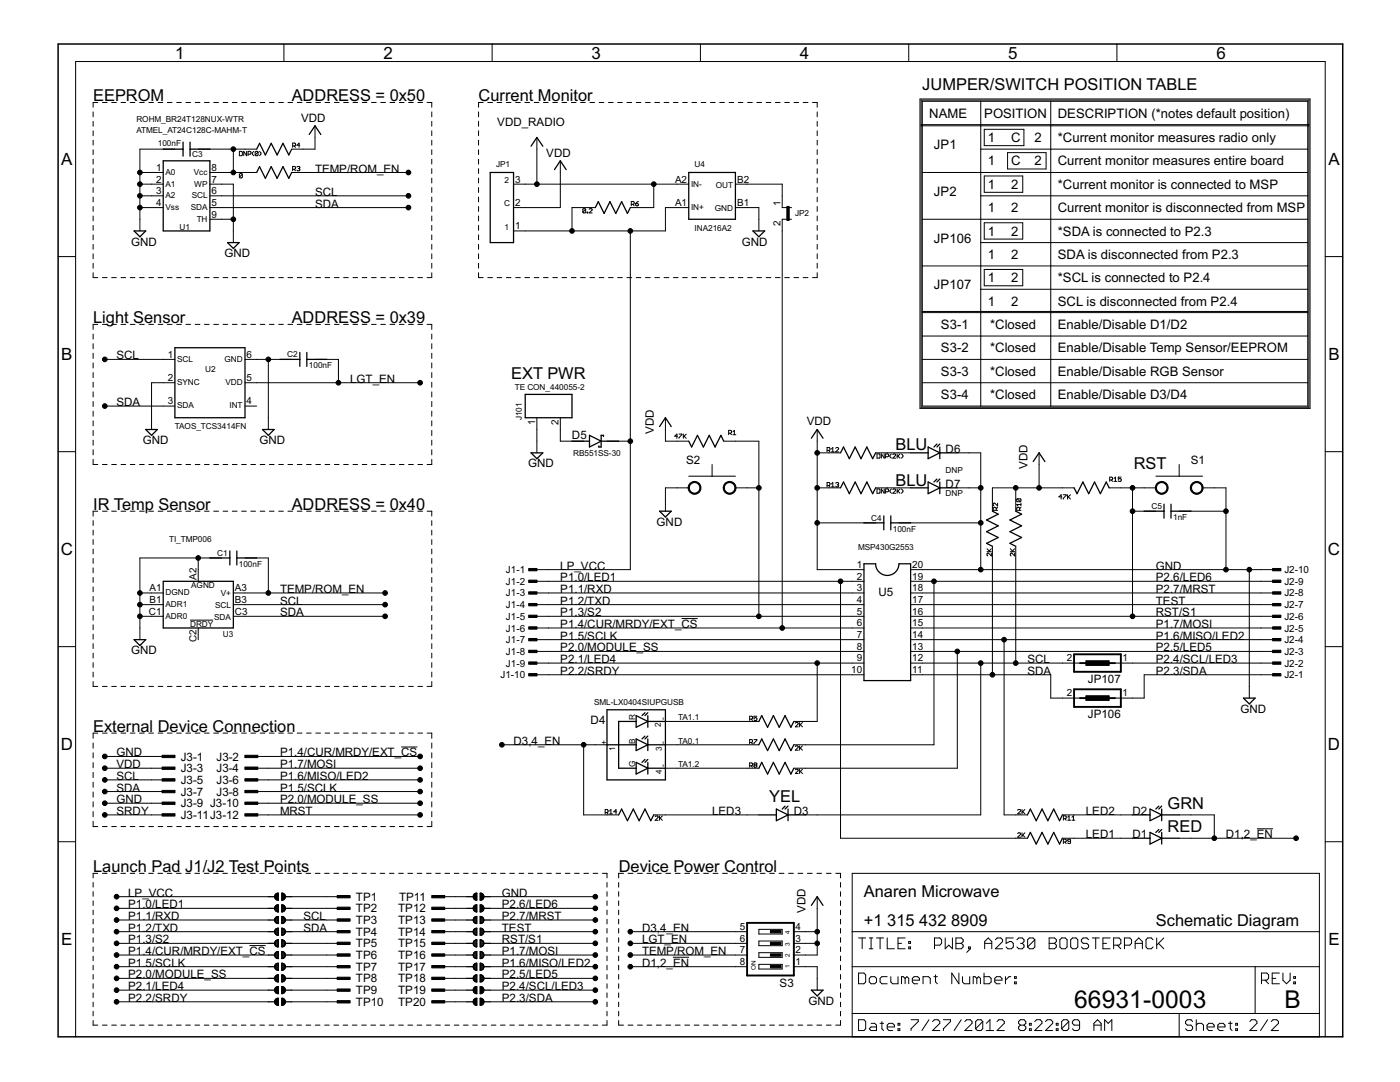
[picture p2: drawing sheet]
<svg xmlns="http://www.w3.org/2000/svg" width="279mm" height="216mm" viewBox="0 0 279 216" stroke-linecap="round" stroke-linejoin="round" font-family="sans-serif">
<defs><g id="words">
<g font-size="5.5">
<text x="214.4" y="201.1">66931-0003</text>
<text x="256.3" y="201.1">B</text>
</g>
<g font-size="3.8">
<text x="34.9" y="11.7">1</text>
<text x="76.5" y="11.7">2</text>
<text x="118.1" y="11.7">3</text>
<text x="159.6" y="11.7">4</text>
<text x="201.2" y="11.7">5</text>
<text x="242.8" y="11.7">6</text>
<text x="12.2" y="32.9">A</text>
<text x="265.1" y="32.9">A</text>
<text x="12.2" y="71.8">B</text>
<text x="265.1" y="71.8">B</text>
<text x="12.1" y="110.8">C</text>
<text x="265" y="110.8">C</text>
<text x="12.1" y="149.7">D</text>
<text x="265" y="149.7">D</text>
<text x="12.2" y="188.6">E</text>
<text x="265.1" y="188.6">E</text>
</g>
<g font-size="3.7">
<text x="184.1" y="17.9">JUMPER/SWITCH POSITION TABLE</text>
<text x="18.6" y="20.2">EEPROM</text>
<text x="58.2" y="20.2">ADDRESS = 0x50</text>
<text x="95.5" y="20.2">Current Monitor</text>
<text x="18.6" y="64.5">Light Sensor</text>
<text x="58.2" y="64.5">ADDRESS = 0x39</text>
<text x="102" y="75.7">EXT PWR</text>
<text x="178.7" y="89.9">BLU</text>
<text x="226.3" y="93.6">RST</text>
<text x="18.6" y="101.8">IR Temp Sensor</text>
<text x="58.2" y="101.8">ADDRESS = 0x40</text>
<text x="178.7" y="96.9">BLU</text>
<text x="18.6" y="146.1">External Device Connection</text>
<text x="153.5" y="160">YEL</text>
<text x="233" y="161.4">GRN</text>
<text x="233" y="166.1">RED</text>
<text x="18.6" y="174">Launch Pad J1/J2 Test Points</text>
<text x="123.5" y="174">Device Power Control</text>
<text x="172.4" y="178.9">Anaren Microwave</text>
<text x="172.4" y="184.7">+1</text>
<text x="177.1" y="184.7">315</text>
<text x="183.4" y="184.7">432</text>
<text x="189.8" y="184.7">8909</text>
<text x="230.7" y="184.7">Schematic Diagram</text>
</g>
<g font-size="2.9">
<text x="185.5" y="23.5">NAME</text>
<text x="196.4" y="23.5">POSITION</text>
<text x="211.1" y="23.5">DESCRIPTION (*notes default position)</text>
<text x="186.4" y="29.8">JP1</text>
<text x="197.1" y="28.4">1</text>
<text x="201.8" y="28.4">C</text>
<text x="206.4" y="28.4">2</text>
<text x="211.1" y="28.4">*Current monitor measures radio only</text>
<text x="197.1" y="33">1</text>
<text x="201.8" y="33">C</text>
<text x="206.4" y="33">2</text>
<text x="211.1" y="33">Current monitor measures entire board</text>
<text x="186.4" y="39.1">JP2</text>
<text x="197.1" y="37.7">1</text>
<text x="201.8" y="37.7">2</text>
<text x="211.1" y="37.7">*Current monitor is connected to MSP</text>
<text x="197.1" y="42.3">1</text>
<text x="197.1" y="47">1</text>
<text x="201.8" y="42.3">2</text>
<text x="201.8" y="47">2</text>
<text x="211.1" y="42.3">Current monitor is disconnected from MSP</text>
<text x="211.1" y="47">*SDA is connected to P2.3</text>
<text x="186.4" y="48.4">JP106</text>
<text x="197.1" y="51.7">1</text>
<text x="201.8" y="51.7">2</text>
<text x="211.1" y="51.7">SDA is disconnected from P2.3</text>
<text x="186.4" y="57.7">JP107</text>
<text x="197.1" y="56.3">1</text>
<text x="201.8" y="56.3">2</text>
<text x="211.1" y="56.3">*SCL is connected to P2.4</text>
<text x="187.8" y="65.7">S3-1</text>
<text x="197.1" y="61">1</text>
<text x="197.6" y="65.7">*Closed</text>
<text x="201.8" y="61">2</text>
<text x="211.1" y="61">SCL is disconnected from P2.4</text>
<text x="211.1" y="65.7">Enable/Disable D1/D2</text>
<text x="187.8" y="70.3">S3-2</text>
<text x="197.6" y="70.3">*Closed</text>
<text x="211.1" y="70.3">Enable/Disable Temp Sensor/EEPROM</text>
<text x="187.8" y="75">S3-3</text>
<text x="197.6" y="75">*Closed</text>
<text x="211.1" y="75">Enable/Disable RGB Sensor</text>
<text x="187.8" y="79.6">S3-4</text>
<text x="197.6" y="79.6">*Closed</text>
<text x="211.1" y="79.6">Enable/Disable D3/D4</text>
</g>
<g font-size="2.6">
<text x="60.1" y="24.4">VDD</text>
<text x="99.2" y="25.1">VDD_RADIO</text>
<text x="62.9" y="34.4">TEMP/ROM_EN</text>
<text x="109" y="31.4">VDD</text>
<text x="62.9" y="41.4">SDA</text>
<text x="62.9" y="39.1">SCL</text>
<text x="26.2" y="49">GND</text>
<text x="44.8" y="51.3">GND</text>
<text x="148" y="49">GND</text>
<text x="23.3" y="71.7">SCL</text>
<text x="69.9" y="76.4">LGT_EN</text>
<text x="23.3" y="81">SDA</text>
<text x="28.5" y="88.6">GND</text>
<text x="51.8" y="88.6">GND</text>
<text x="114.1" y="87.6">D5</text>
<text x="130.5" y="86.6" transform="rotate(-90 130.5 86.6)">VDD</text>
<text x="161" y="84.8">VDD</text>
<text x="105.4" y="93.3">GND</text>
<text x="136.9" y="92.7">S2</text>
<text x="188.7" y="90.4">D6</text>
<text x="205" y="93.6" transform="rotate(-90 205 93.6)">VDD</text>
<text x="237.7" y="92.7">S1</text>
<text x="188.7" y="97.3">D7</text>
<text x="131" y="104.9">GND</text>
<text x="111.8" y="113.7">LP_VCC</text>
<text x="230.7" y="113.7">GND</text>
<text x="55.9" y="118.3">TEMP/ROM_EN</text>
<text x="111.8" y="116">P1.0/LED1</text>
<text x="111.8" y="118.3">P1.1/RXD</text>
<text x="175.3" y="118.9">U5</text>
<text x="230.7" y="116">P2.6/LED6</text>
<text x="230.7" y="118.3">P2.7/MRST</text>
<text x="55.9" y="123">SDA</text>
<text x="55.9" y="120.7">SCL</text>
<text x="111.8" y="120.7">P1.2/TXD</text>
<text x="111.8" y="123">P1.3/S2</text>
<text x="111.8" y="125.3">P1.4/CUR/MRDY/EXT_CS</text>
<text x="230.7" y="125.3">P1.7/MOSI</text>
<text x="230.7" y="120.7">TEST</text>
<text x="230.7" y="123">RST/S1</text>
<text x="26.2" y="130.6">GND</text>
<text x="111.8" y="130">P2.0/MODULE_SS</text>
<text x="111.8" y="127.6">P1.5/SCLK</text>
<text x="230.7" y="130">P2.5/LED5</text>
<text x="230.7" y="127.6">P1.6/MISO/LED2</text>
<text x="111.8" y="132.3">P2.1/LED4</text>
<text x="111.8" y="134.6">P2.2/SRDY</text>
<text x="205" y="134.6">SDA</text>
<text x="205" y="132.3">SCL</text>
<text x="217.1" y="136.3">JP107</text>
<text x="230.7" y="132.3">P2.4/SCL/LED3</text>
<text x="230.7" y="134.6">P2.3/SDA</text>
<text x="217.1" y="143.3">JP106</text>
<text x="247.6" y="142.2">GND</text>
<text x="102.5" y="148.6">D3,4_EN</text>
<text x="117.9" y="144.4">D4</text>
<text x="23.3" y="150.9">GND</text>
<text x="23.3" y="153.3">VDD</text>
<text x="23.3" y="155.6">SCL</text>
<text x="36.1" y="151.8">J3-1</text>
<text x="36.1" y="154.1">J3-3</text>
<text x="43.2" y="151.8">J3-2</text>
<text x="43.2" y="154.1">J3-4</text>
<text x="55.9" y="153.3">P1.7/MOSI</text>
<text x="55.9" y="150.9">P1.4/CUR/MRDY/EXT_CS</text>
<text x="55.9" y="155.6">P1.6/MISO/LED2</text>
<text x="23.3" y="160.3">GND</text>
<text x="23.3" y="157.9">SDA</text>
<text x="36.1" y="156.4">J3-5</text>
<text x="36.1" y="158.8">J3-7</text>
<text x="36.1" y="161.1">J3-9 J3-10</text>
<text x="43.2" y="156.4">J3-6</text>
<text x="43.2" y="158.8">J3-8</text>
<text x="55.9" y="160.3">P2.0/MODULE_SS</text>
<text x="55.9" y="157.9">P1.5/SCLK</text>
<text x="23.3" y="162.6">SRDY</text>
<text x="36.1" y="163.4">J3-11J3-12</text>
<text x="55.9" y="162.6">MRST</text>
<text x="142.1" y="162.6">LED3</text>
<text x="158.4" y="162.6">D3</text>
<text x="216.7" y="167.3">LED1</text>
<text x="216.7" y="162.6">LED2</text>
<text x="226" y="167.3">D1</text>
<text x="226" y="162.6">D2</text>
<text x="244.7" y="167.3">D1,2_EN</text>
<text x="25.6" y="178.9">LP_VCC</text>
<text x="71" y="179.7">TP1</text>
<text x="79.6" y="179.7">TP11</text>
<text x="100.2" y="178.9">GND</text>
<text x="25.6" y="181.2">P1.0/LED1</text>
<text x="25.6" y="183.6">P1.1/RXD</text>
<text x="25.6" y="185.9">P1.2/TXD</text>
<text x="60.5" y="185.9">SDA</text>
<text x="60.5" y="183.6">SCL</text>
<text x="71" y="182.1">TP2</text>
<text x="71" y="184.4">TP3</text>
<text x="79.5" y="182.1">TP12</text>
<text x="79.5" y="184.4">TP13</text>
<text x="100.2" y="181.2">P2.6/LED6</text>
<text x="100.2" y="185.9">TEST</text>
<text x="100.2" y="183.6">P2.7/MRST</text>
<text x="128.1" y="185.9">D3,4_EN</text>
<text x="160.8" y="182.2" transform="rotate(-90 160.8 182.2)">VDD</text>
<text x="25.6" y="188.2">P1.3/S2</text>
<text x="25.6" y="190.6">P1.4/CUR/MRDY/EXT_CS</text>
<text x="71" y="186.7">TP4</text>
<text x="71" y="189.1">TP5</text>
<text x="71" y="191.4">TP6</text>
<text x="79.5" y="186.7">TP14</text>
<text x="79.5" y="189.1">TP15</text>
<text x="79.5" y="191.4">TP16</text>
<text x="100.2" y="190.6">P1.7/MOSI</text>
<text x="100.2" y="188.2">RST/S1</text>
<text x="128.1" y="188.2">LGT_EN</text>
<text x="128.1" y="190.6">TEMP/ROM_EN</text>
<text x="25.6" y="195.2">P2.0/MODULE_SS</text>
<text x="25.6" y="192.9">P1.5/SCLK</text>
<text x="25.6" y="197.6">P2.1/LED4</text>
<text x="71" y="193.7">TP7</text>
<text x="71" y="196">TP8</text>
<text x="79.5" y="193.7">TP17</text>
<text x="79.5" y="196">TP18</text>
<text x="100.2" y="195.2">P2.5/LED5</text>
<text x="100.2" y="197.6">P2.4/SCL/LED3</text>
<text x="100.2" y="192.9">P1.6/MISO/LED2</text>
<text x="128.1" y="192.9">D1,2_EN</text>
<text x="155.6" y="196.9">S3</text>
<text x="25.6" y="199.9">P2.2/SRDY</text>
<text x="71" y="198.4">TP9</text>
<text x="71" y="200.7">TP10</text>
<text x="79.5" y="198.4">TP19</text>
<text x="79.5" y="200.7">TP20</text>
<text x="100.2" y="199.9">P2.3/SDA</text>
<text x="161.3" y="200.5">GND</text>
</g>
<g font-size="2.2">
<text x="31.1" y="34.1">1</text>
<text x="42.2" y="34.1">8</text>
<text x="31.1" y="36.4">2</text>
<text x="31.1" y="38.8">3</text>
<text x="31.1" y="41.1">4</text>
<text x="42.2" y="41.1">5</text>
<text x="42.2" y="38.8">6</text>
<text x="42.2" y="36.4">7</text>
<text x="102.8" y="36.4">3</text>
<text x="102.8" y="41.1">2</text>
<text x="134.7" y="36.4">A2</text>
<text x="134.7" y="41.1">A1</text>
<text x="147.1" y="41.1">B1</text>
<text x="147.1" y="36.4">B2</text>
<text x="155.8" y="41.1" transform="rotate(-90 155.8 41.1)">1</text>
<text x="42.2" y="43.4">9</text>
<text x="102.8" y="45.7">1</text>
<text x="155.8" y="45.2" transform="rotate(-90 155.8 45.2)">2</text>
<text x="33.5" y="71.4">1</text>
<text x="49.2" y="71.4">6</text>
<text x="33.5" y="76">2</text>
<text x="49.2" y="76">5</text>
<text x="33.5" y="80.7">3</text>
<text x="49.2" y="80.7">4</text>
<text x="106.8" y="84.8" transform="rotate(-90 106.8 84.8)">1</text>
<text x="111.5" y="84.8" transform="rotate(-90 111.5 84.8)">2</text>
<text x="171" y="113.3">1</text>
<text x="182.1" y="113.3">20</text>
<text x="29.8" y="118">A1</text>
<text x="39.2" y="115.7" transform="rotate(-90 39.2 115.7)">A2</text>
<text x="46.9" y="118">A3</text>
<text x="101" y="114.4">J1-1</text>
<text x="101" y="116.7">J1-2</text>
<text x="101" y="119">J1-3</text>
<text x="171" y="115.7">2</text>
<text x="171" y="118">3</text>
<text x="182.1" y="118">18</text>
<text x="182.1" y="115.7">19</text>
<text x="256.3" y="119">J2-8</text>
<text x="256.3" y="116.7">J2-9</text>
<text x="256.3" y="114.4">J2-10</text>
<text x="29.7" y="122.7">C1</text>
<text x="29.8" y="120.3">B1</text>
<text x="46.9" y="122.7">C3</text>
<text x="46.9" y="120.3">B3</text>
<text x="101" y="121.4">J1-4</text>
<text x="101" y="123.7">J1-5</text>
<text x="171" y="120.3">4</text>
<text x="171" y="122.7">5</text>
<text x="171" y="125">6</text>
<text x="182.1" y="125">15</text>
<text x="182.1" y="122.7">16</text>
<text x="182.1" y="120.3">17</text>
<text x="256.3" y="123.7">J2-6</text>
<text x="256.3" y="121.4">J2-7</text>
<text x="39.2" y="128.2" transform="rotate(-90 39.2 128.2)">C2</text>
<text x="101" y="126">J1-6</text>
<text x="101" y="128.3">J1-7</text>
<text x="101" y="130.7">J1-8</text>
<text x="171" y="127.3">7</text>
<text x="171" y="129.6">8</text>
<text x="171" y="132">9</text>
<text x="182.1" y="132">12</text>
<text x="182.1" y="129.6">13</text>
<text x="182.1" y="127.3">14</text>
<text x="212.9" y="132">2</text>
<text x="224" y="132">1</text>
<text x="256.3" y="130.7">J2-3</text>
<text x="256.3" y="128.3">J2-4</text>
<text x="256.3" y="126">J2-5</text>
<text x="99.9" y="135.3">J1-10</text>
<text x="101" y="133">J1-9</text>
<text x="169.9" y="134.3">10</text>
<text x="182.1" y="134.3">11</text>
<text x="256.3" y="135.3">J2-1</text>
<text x="256.3" y="133">J2-2</text>
<text x="212.9" y="139">2</text>
<text x="224" y="139">1</text>
<text x="147.7" y="185.6">5</text>
<text x="158.8" y="185.6">4</text>
<text x="147.7" y="187.9">6</text>
<text x="147.7" y="190.2">7</text>
<text x="158.8" y="190.2">2</text>
<text x="158.8" y="187.9">3</text>
<text x="147.7" y="192.6">8</text>
<text x="158.8" y="192.6">1</text>
</g>
<g font-size="1.8">
<text x="27.2" y="26.5">ATMEL_AT24C128C-MAHM-T</text>
<text x="27.2" y="24.4">ROHM_BR24T128NUX-WTR</text>
<text x="31.5" y="29.2">100nF</text>
<text x="33" y="34.9">A0</text>
<text x="38.4" y="31.4">C3</text>
<text x="38.7" y="34.9">Vcc</text>
<text x="99" y="33.3">JP1</text>
<text x="138.6" y="33.3">U4</text>
<text x="33" y="37.2">A1</text>
<text x="33" y="39.5">A2</text>
<text x="33" y="41.9">Vss</text>
<text x="38.1" y="41.9">SDA</text>
<text x="38.3" y="39.5">SCL</text>
<text x="38.7" y="37.2">WP</text>
<text x="100.6" y="41.2">C</text>
<text x="100.7" y="36.5">2</text>
<text x="137.9" y="37.2">IN-</text>
<text x="137.9" y="41.9">IN+</text>
<text x="142.9" y="37.4">OUT</text>
<text x="35.8" y="45.8">U1</text>
<text x="39.3" y="44.2">TH</text>
<text x="100.7" y="45.8">1</text>
<text x="138.6" y="46.1">INA216A2</text>
<text x="142.7" y="42.1">GND</text>
<text x="158.7" y="43">JP2</text>
<text x="57.3" y="71.2">C2</text>
<text x="35.4" y="76.8">SYNC</text>
<text x="35.4" y="72.2">SCL</text>
<text x="41" y="74.3">U2</text>
<text x="44.8" y="72.2">GND</text>
<text x="45" y="76.8">VDD</text>
<text x="61.7" y="73.5">100nF</text>
<text x="102.7" y="77.8">TE CON_440055-2</text>
<text x="35.4" y="81.5">SDA</text>
<text x="45.8" y="81.5">INT</text>
<text x="104.1" y="83.9" transform="rotate(-90 104.1 83.9)">J101</text>
<text x="34.9" y="85.7">TAOS_TCS3414FN</text>
<text x="114.4" y="91.1">RB551SS-30</text>
<text x="188.7" y="94.3">DNP</text>
<text x="188.7" y="99">DNP</text>
<text x="229.8" y="101.5">C5</text>
<text x="173.9" y="103.9">C4</text>
<text x="178.2" y="106.1">100nF</text>
<text x="234.1" y="103.8">1nF</text>
<text x="33.7" y="108.1">TI_TMP006</text>
<text x="43.3" y="110.9">C1</text>
<text x="47.7" y="113.1">100nF</text>
<text x="171.2" y="109.7">MSP430G2553</text>
<text x="33" y="118.8">DGND</text>
<text x="38.2" y="117.4">AGND</text>
<text x="44.1" y="119">V+</text>
<text x="33" y="121.1">ADR1</text>
<text x="33" y="123.4">ADR0</text>
<text x="37.9" y="125.1">DRDY</text>
<text x="42.7" y="123.7">SDA</text>
<text x="42.9" y="121.4">SCL</text>
<text x="44.5" y="127.2">U3</text>
<text x="118.6" y="140.7">SML-LX0404SIUPGUSB</text>
<text x="126.7" y="143.7" transform="rotate(-90 126.7 143.7)">R</text>
<text x="132.8" y="143.7" transform="rotate(-90 132.8 143.7)">-</text>
<text x="135.4" y="143.7">TA1.1</text>
<text x="121.1" y="148.6" transform="rotate(-90 121.1 148.6)">+</text>
<text x="122.8" y="149.8" transform="rotate(-90 122.8 149.8)">1</text>
<text x="126.7" y="148.4" transform="rotate(-90 126.7 148.4)">B</text>
<text x="131.9" y="145.1" transform="rotate(-90 131.9 145.1)">2</text>
<text x="132.1" y="149.8" transform="rotate(-90 132.1 149.8)">3</text>
<text x="132.8" y="148.4" transform="rotate(-90 132.8 148.4)">-</text>
<text x="135.4" y="148.4">TA0.1</text>
<text x="126.7" y="153" transform="rotate(-90 126.7 153)">G</text>
<text x="132.1" y="154.4" transform="rotate(-90 132.1 154.4)">4</text>
<text x="132.8" y="153" transform="rotate(-90 132.8 153)">-</text>
<text x="135.4" y="153">TA1.2</text>
</g>
<g font-size="1.4">
<text x="157.6" y="191" transform="rotate(-90 157.6 191)">2</text>
<text x="157.6" y="188.7" transform="rotate(-90 157.6 188.7)">3</text>
<text x="157.6" y="186.4" transform="rotate(-90 157.6 186.4)">4</text>
<text x="150.9" y="193.5" transform="rotate(-90 150.9 193.5)">ON</text>
<text x="157.6" y="193.1" transform="rotate(-90 157.6 193.1)">1</text>
</g>
</g></defs>
<g fill="none" stroke="#000" stroke-width=".2">
<path d="M56.7 8.8v3.5M98.2 8.8v3.5M139.8 8.8v3.5M181.4 8.8v3.5M183.6 19.7h77.9v61.8h-77.9zM183.8 20h77.4v61.3h-77.4zM222.9 8.8v3.5M18.6 22.3v1M18.6 24.2v1M18.6 26.1v1M18.6 28v1M18.6 29.9v.9"/>
<path d="M18.6 31.8v.9M18.6 33.7v.9M18.6 35.5v1M18.6 37.4v1M18.6 39.3v1M19.5 20.4h-.9v1M20.4 20.4h1M22.3 20.4h.9M24.2 20.4h.9M26 20.4h.9M27.9 20.4h.9M27.9 34.4h4.7"/>
<path d="M27.9 39.1h4.7M27.9 36.7h4.7M29.7 20.4h.9M31.6 20.4h.9M33.4 20.4h.9M34.9 29.8h-7v16.3M35.3 20.4h.9M37.1 20.4h.9M39 20.4h.9M39.6 29.8h11.6M40.8 20.4h.9M41.9 34.4h9.3"/>
<path d="M41.9 39.1h39.6M41.9 36.7h4.7v11.7M42.7 20.4h.9M44.5 20.4h.9M46.4 20.4h.9M46.6 29.8v4.6M47.8 30.2h.4l.2 .2v.5l-.2 .2h-.4zM48.2 20.4h.9M48.4 34.8l-.5-.2-.1 .2v.5M48.4 34.8v.5l-.2 .2-.4-.2M48.4 34.8l-.6 .5M49.2 30.2v.9l-.6-.9v.9"/>
<path d="M49.5 30.8h.4l.2-.4-.2-.2h-.4v.9M50.1 20.4h.9M50.7 30.2l-.3 .3v.3l.3 .3M51.5 30.4l-.1 .7-.5-.2M51.5 30.4l-.1-.2-.5 .2v.5M51.5 30.4l-.6 .5M51.8 30.2l.3 .3v.3l-.3 .3M51.9 20.4h1M53.8 20.4h.9M55.6 20.4h1M57.5 20.4h.9M58.2 34.4h23.3"/>
<path d="M58.4 29.1h.4l.2-.4-.6-.1v.8M58.4 33.8h.4l.2-.4-.2-.2h-.4v.9M58.7 29.1l.3 .3M58.7 33.8l.3 .3M59.2 33.4l.5-.2 .1 .2-.1 .2M59.3 20.4h1M59.5 33.6h.2M59.7 33.6l.1 .2-.1 .3-.5-.2M59.8 29h-.6l.5-.4v.8M61.2 20.4h.9M62.9 25.1v4.7h-4.7M63 20.4h1"/>
<path d="M64.9 20.4h.9M66.7 20.4h1M68.6 20.4h.9M70.4 20.4h1M72.3 20.4h.9M74.1 20.4h1M76 20.4h.9M77.8 20.4h1M79.7 20.4h.9M81.5 20.4h1M83.4 20.4h.9M85.2 20.4h1v1"/>
<path d="M86.2 22.3v1M86.2 24.2v1M86.2 26.1v1M86.2 28v1M86.2 29.9v.9M86.2 31.8v.9M86.2 33.7v.9M86.2 35.5v1M86.2 37.4v1M86.2 39.3v1M95.5 22.3v1M95.5 24.2v1"/>
<path d="M95.5 26.1v1M95.5 28v1M95.5 29.9v.9M95.5 31.8v.9M95.5 33.7v.9M95.5 35.5v1M95.5 37.4v1M95.5 39.3v1M96.4 20.4h-.9v1M97.3 20.4h1M99.2 20.4h.9M101 20.4h1"/>
<path d="M102.5 36.7h35M102.9 20.4h.9M104.8 20.4h.9M106.6 20.4h.9M107.1 27.4v9.3M108.5 20.4h.9M110.3 20.4h1M111.8 32.1v9.3h-9.3M112.2 20.4h.9M114 20.4h1M115.9 20.4h.9M117.7 20.4h1"/>
<path d="M119.6 20.4h.9M121.4 20.4h1M123.3 20.4h.9M125.1 20.4h1M127 20.4h.9M128.8 20.4h1M130.5 36.7v4.7h-4.7M130.7 20.4h.9M132.5 20.4h1M134.4 20.4h.9M136.2 20.4h1M138.1 20.4h.9"/>
<path d="M139.9 20.4h1M141.8 20.4h.9M143.6 20.4h1M145.5 20.4h.9M146.8 36.7h9.3v4.7h1.9M147.3 20.4h1M149.2 20.4h.9M151 20.4h1M152.9 20.4h.9M154.7 20.4h1M156.6 20.4h.9M158.5 20.4h.9"/>
<path d="M160.3 20.4h.9M162.2 20.4h.9v1M163.1 22.3v1M163.1 24.2v1M163.1 26.1v1M163.1 28v1M163.1 29.9v.9M163.1 31.8v.9M163.1 33.7v.9M163.1 35.5v1M163.1 37.4v1M163.1 39.3v1"/>
<path d="M183.8 25.1h77.4M183.8 24.9h77.4M184.1 20.2h76.9v60.8h-76.9zM184.1 34.4h76.9M195.7 29.8h65.3M195.7 39.1h65.3M195.7 20.2v60.8M196.4 25.8h7.9v3.3h-7.9zM196.4 35.1h7.7v3.3h-7.7zM201.1 30.5h7.7v3.2h-7.7zM209.7 20.2v60.8M11.6 51.2h3.5"/>
<path d="M18.6 41.2v1M18.6 43.1v1M18.6 45v1M18.6 46.9v.9M18.6 48.8v.9M18.6 50.7v.9M18.6 52.5v1M18.6 54.4v1h.9M20.4 55.4h1M22.3 55.4h.9M24.2 55.4h.9M26 55.4h.9"/>
<path d="M27.9 55.4h.9M27.9 41.4h4.7M29.7 55.4h.9M31.6 55.4h.9M33.4 55.4h.9M35.3 55.4h.9M37.1 55.4h.9M39 55.4h.9M40.8 55.4h.9M41.9 43.8h4.7M41.9 41.4h39.6M42.7 55.4h.9"/>
<path d="M44.5 55.4h.9M46.4 55.4h.9M48.2 55.4h.9M50.1 55.4h.9M51.9 55.4h1M53.8 55.4h.9M55.6 55.4h1M57.5 55.4h.9M59.3 55.4h1M61.2 55.4h.9M63 55.4h1M64.9 55.4h.9"/>
<path d="M66.7 55.4h1M68.6 55.4h.9M70.4 55.4h1M72.3 55.4h.9M74.1 55.4h1M76 55.4h.9M77.8 55.4h1M79.7 55.4h.9M81.5 55.4h1M83.4 55.4h.9M86.2 41.2v1M86.2 43.1v1"/>
<path d="M86.2 45v1M86.2 46.9v.9M86.2 48.8v.9M86.2 50.7v.9M86.2 52.5v1M86.2 54.4v1h-1M95.5 54.4v1h.9M95.5 41.2v1M95.5 43.1v1M95.5 45v1M95.5 46.9v.9M95.5 48.8v.9"/>
<path d="M95.5 50.7v.9M95.5 52.5v1M97.3 55.4h1M99.2 55.4h.9M101 55.4h1M102.9 55.4h.9M104.8 55.4h.9M106.6 55.4h.9M108.5 55.4h.9M110.3 55.4h1M112.2 55.4h.9M114 55.4h1"/>
<path d="M115.9 55.4h.9M116.9 41.8l-.2-.2-.4 .2v.5M116.9 41.8v.5l-.2 .2-.4-.2M116.9 41.8l-.6 .5M117.2 42.3h.1v.2h-.1zM117.6 41.8l.1-.2 .5 .2-.6 .7h.6M117.7 55.4h1M118.8 41.4h-4.6v4.7M119.6 55.4h.9M121.4 55.4h1M123.3 55.4h.9M125.1 55.4h1"/>
<path d="M125.8 46.1v67.6h-18.7M126 40.8h.4l.2-.5-.2-.1h-.4v.9M126.3 40.8l.3 .3M126.9 40.6h.4l.1 .3-.4 .2zM127 55.4h.9M127.4 40.2l-.5 .4M128.8 55.4h1M130.7 55.4h.9M132.5 55.4h1M134.4 55.4h.9M136.2 55.4h1M137.5 41.4h-4.7v4.7h-30.3"/>
<path d="M138.1 55.4h.9M139.9 55.4h1M141.8 55.4h.9M143.6 55.4h1M145.5 55.4h.9M146.8 41.4h4.6v4.7M147.3 55.4h1M149.2 55.4h.9M151 55.4h1M152.9 55.4h.9M154.7 55.4h1M156.6 55.4h.9"/>
<path d="M158 43.8h-1.9v81.5M158.5 55.4h.9M160.3 55.4h.9M163.1 41.2v1M163.1 43.1v1M163.1 45v1M163.1 46.9v.9M163.1 48.8v.9M163.1 50.7v.9M163.1 52.5v1M163.1 54.4v1h-.9M184.1 43.8h76.9"/>
<path d="M184.1 53.1h76.9M195.7 48.4h65.3M195.7 57.7h65.3M196.4 44.4h7.7v3.3h-7.7zM196.4 53.8h7.7v3.2h-7.7zM264.5 51.2h3.5M18.6 66.7v.9M18.6 68.6v1M18.6 70.5v1M18.6 72.4v1M18.6 74.3v1.1M18.6 76.3v1"/>
<path d="M18.6 78.2v1M19.5 64.7h-.9v1M20.4 64.7h1M20.9 71.7h14M22.3 64.7h.9M24.2 64.7h.9M26 64.7h.9M27.9 64.7h.9M29.7 64.7h.9M31.6 64.7h.9M33.4 64.7h.9M34.9 76.4h-4.7v9.3"/>
<path d="M35.3 64.7h.9M37.1 64.7h.9M39 64.7h.9M40.8 64.7h.9M42.7 64.7h.9M44.5 64.7h.9M46.4 64.7h.9M48.2 64.7h.9M48.9 71.7h9.3M48.9 76.4h34.9M50.1 64.7h.9M51.9 64.7h1"/>
<path d="M53.6 71.7v14M53.8 64.7h.9M55.6 64.7h1M57.5 64.7h.9M59.3 64.7h1M61.2 64.7h.9M62.9 71.7h4.6v4.7M63 64.7h1M64.9 64.7h.9M66.7 64.7h1M68.6 64.7h.9M70.4 64.7h1"/>
<path d="M72.3 64.7h.9M74.1 64.7h1M76 64.7h.9M77.8 64.7h1M79.7 64.7h.9M81.5 64.7h1M83.4 64.7h.9M85.2 64.7h1v1M86.2 66.7v.9M86.2 68.6v1M86.2 70.5v1M86.2 72.4v1"/>
<path d="M86.2 74.3v1.1M86.2 76.3v1M86.2 78.2v1M184.1 62.4h76.9M184.1 67.1h76.9M184.1 71.7h76.9M184.1 76.4h76.9M184.1 62.1h76.9M11.6 90.1h3.5M18.6 80.1v1M18.6 82v1.1M18.6 84v1"/>
<path d="M18.6 85.9v1M18.6 87.8v1M18.6 89.7v1.1M18.6 91.7v1h.9M20.4 92.7h1M20.9 81h14M22.3 92.7h.9M24.2 92.7h.9M26 92.7h.9M27.9 92.7h.9M29.7 92.7h.9M31.6 92.7h.9"/>
<path d="M33.4 92.7h.9M35.3 92.7h.9M37.1 92.7h.9M39 92.7h.9M40.8 92.7h.9M42.7 92.7h.9M44.5 92.7h.9M46.4 92.7h.9M48.2 92.7h.9M48.9 81h2.3M50.1 92.7h.9M51.9 92.7h1"/>
<path d="M53.8 92.7h.9M55.6 92.7h1M57.5 92.7h.9M59.3 92.7h1M61.2 92.7h.9M63 92.7h1M64.9 92.7h.9M66.7 92.7h1M68.6 92.7h.9M70.4 92.7h1M72.3 92.7h.9M74.1 92.7h1"/>
<path d="M76 92.7h.9M77.8 92.7h1M79.7 92.7h.9M81.5 92.7h1M83.4 92.7h.9M86.2 91.7v1h-1M86.2 80.1v1M86.2 82v1.1M86.2 84v1M86.2 85.9v1M86.2 87.8v1M86.2 89.7v1.1"/>
<path d="M107.1 83.4v7M111.8 83.4v4.6h4.7M121.1 88h4.7M132.8 83.4v4.6h4.7M135.2 87h-.5l.4-.4v.9M135.5 86.6h.6l-.6 .9M136.4 86.6v.9M136.5 87l.4 .5M136.9 86.6l-.5 .6M137.5 95h9.3M137.5 97.3h-4.7v4.7M142.1 92.7v2.3"/>
<path d="M144.4 88h7v35M145.4 86.4h.4l.2-.4-.2-.1h-.4v.8M145.7 86.4l.3 .3M146.3 86.2l.3-.3v.8M146.3 86.7h.6M146.8 97.3h4.6M163.1 85.7v28h9.3M163.1 97.3h4.6M163.1 90.4h4.6M165.1 89.9l.5-.2-.1-.4h-.4v.9M165.1 96.9h.4l.1-.2-.1-.4h-.4v.9M165.4 89.9l.2 .3"/>
<path d="M165.4 96.9l.2 .3M165.9 89.6l.3-.3v.9M165.9 96.6l.3-.3v.9M165.9 90.2h.6M165.9 97.2h.6M166.8 89.5l.1-.2 .5 .2-.6 .7h.6M166.8 96.4l.4-.1 .2 .1-.2 .3M167.1 96.7h.1M167.2 96.7l.2 .2-.2 .3-.4-.2M174.8 97.3h6.9M174.8 90.4h6.9M175 90.6h.5l.1 .1v.6l-.1 .1h-.5z"/>
<path d="M175 97.6h.5l.1 .1v.6l-.1 .1h-.5zM176.5 90.6v.8l-.6-.8v.8M176.5 97.6v.8l-.6-.8v.8M176.7 91.1h.5l.1-.4-.1-.1h-.5v.8M176.7 98.1h.5l.1-.4-.1-.1h-.5v.8M177.9 90.6l-.3 .2v.3l.3 .3M177.9 97.6l-.3 .3v.2l.3 .3M178.2 90.7l.1-.1 .5 .1-.6 .7h.6M178.2 97.7l.1-.1 .5 .1-.6 .7h.6M179 90.6v.8M179 97.6v.8M179.2 91l.4 .4"/>
<path d="M179.2 98l.4 .4M179.6 90.6l-.6 .5M179.6 97.6l-.6 .5M179.9 90.6l.3 .2v.3l-.3 .3M179.9 97.6l.3 .3v.2l-.3 .3M191.1 90.4h4.6v23.3M191.1 97.3h4.6M202.7 97.3v4.7M203 99.5l-.1 .2 .1 .4h.6M203 99.5h.6l.2 .2-.2 .4M203 99.5l.6 .6M207.4 90.4v6.9"/>
<path d="M211.9 99.1h-.6l.5-.4v.9M212.2 98.7h.6l-.6 .9M213 98.7v.9M213.2 99.1l.4 .5M213.6 98.7l-.6 .6M214.4 97.3h-16.3v4.7M221.4 97.3h9.3M221.5 95.8h.4l.1-.2-.1-.4h-.4v.9M221.8 95.8l.2 .3M222.3 95.5l.3-.3v.9M222.3 96.1h.6M223.8 95.2h-.6v.4l.3-.1 .3 .1-.2 .5-.4-.2"/>
<path d="M226 97.3v25.7M230.7 95h9.3M235.3 92.7v2.3M240 97.3h4.7v16.4M264.5 90.1h3.5M18.6 103.9v1M18.6 105.8v1M18.6 107.7v.9M18.6 109.6v.9M18.6 111.4v1M18.6 113.3v1M18.6 115.2v1"/>
<path d="M18.6 117.1v1M18.6 119v1M19.5 102h-.9v1M20.4 102h1M22.3 102h.9M24.2 102h.9M26 102h.9M27.9 102h.9M27.9 118.3h4.7M29.7 102h.9M31.6 102h.9M33.4 102h.9"/>
<path d="M35.3 102h.9M37.1 102h.9M39 102h.9M39.6 111.3v4.7M40.8 102h.9M42.7 102h.9M44.2 111.3h-16.3v16.3M44.5 102h.9M46.4 102h.9M46.6 118.3h30.3M48.2 102h.9M48.9 111.3h4.7v7"/>
<path d="M50.1 102h.9M51.9 102h1M53.8 102h.9M55.6 102h1M57.5 102h.9M59.3 102h1M61.2 102h.9M63 102h1M64.9 102h.9M66.7 102h1M68.6 102h.9M70.4 102h1"/>
<path d="M72.3 102h.9M74.1 102h1M76 102h.9M77.8 102h1M79.7 102h.9M81.5 102h1M83.4 102h.9M85.2 102h1v1M86.2 103.9v1M86.2 105.8v1M86.2 107.7v.9M86.2 109.6v.9"/>
<path d="M86.2 111.4v1M86.2 113.3v1M86.2 115.2v1M86.2 117.1v1M86.2 119v1M107.1 116h65.3M107.1 118.3h65.3M163.1 104.3h11.7M167.7 116v51.3h37.3M179.4 104.3h16.3M181.7 113.7h72.3M181.7 116h72.3"/>
<path d="M181.7 118.3h72.3M186.4 116v32.6h-28M197 110.1h.8M197 109.5l.5 .6M197.8 110.4v.5l-.7-.5-.1 .1 .1 .4M197.8 109.5l-.4 .4M198.1 109v25.6M198.8 101.8v-.4l-.4-.2-.2 .2v.4h.9M199.1 100.4v.6l-.6-.6-.3 .1 .2 .5M199.1 101.2l-.3 .3M201.6 110.1h.9M201.6 109.5l.6 .6"/>
<path d="M202.5 110.4v.5l-.6-.5-.3 .1 .2 .4M202.5 109.5l-.4 .4M202.7 109v23.3M203.5 101.8v-.4l-.5-.2-.1 .6h.9M203.8 101.2l-.3 .3M203.8 100.7h-.9l.3 .3M203.8 100.4v.6M226 102h4.7M235.3 102h9.4M249.3 113.7v25.6M11.6 129h3.5M18.6 120.9v1"/>
<path d="M18.6 122.8v.9M18.6 124.7v.9M18.6 126.6v.9M18.6 128.4v1M18.6 130.3v1M18.6 132.2v1M18.6 134.1v1M18.6 136v1h.9M20.4 137h1M22.3 137h.9M24.2 137h.9M26 137h.9"/>
<path d="M27.9 137h.9M27.9 120.6h4.7M27.9 123h4.7M29.7 137h.9M31.6 137h.9M33.4 137h.9M35.3 137h.9M37.1 137h.9M37.9 123.7h4.6M39 137h.9M39.6 125.3v2.3M40.8 137h.9"/>
<path d="M42.7 137h.9M44.5 137h.9M46.4 137h.9M46.6 120.6h30.3M46.6 123h30.3M48.2 137h.9M50.1 137h.9M51.9 137h1M53.8 137h.9M55.6 137h1M57.5 137h.9M59.3 137h1"/>
<path d="M61.2 137h.9M63 137h1M64.9 137h.9M66.7 137h1M68.6 137h.9M70.4 137h1M72.3 137h.9M74.1 137h1M76 137h.9M77.8 137h1M79.7 137h.9M81.5 137h1"/>
<path d="M83.4 137h.9M86.2 120.9v1M86.2 122.8v.9M86.2 124.7v.9M86.2 126.6v.9M86.2 128.4v1M86.2 130.3v1M86.2 132.2v1M86.2 134.1v1M86.2 136v1h-1M107.1 120.6h65.3M107.1 123h65.3"/>
<path d="M107.1 125.3h65.3M107.1 127.6h65.3M107.1 130h65.3M107.1 132.3h65.3M107.1 134.6h65.3M136 123.4h3.2M163.1 132.3v11.7h-4.7M181.7 134.6h28v4.7h5.8M181.7 120.6h72.3M181.7 123h72.3M181.7 125.3h72.3M181.7 127.6h72.3"/>
<path d="M181.7 130h72.3M181.7 132.3h33.8M191.1 130v23.3h-32.7M195.7 132.3v30.3h-34.9M200.4 127.6v35h4.6M222.5 132.3h31.5M254 134.6h-25.7v4.7h-5.8M264.5 129h3.5M18.6 148.3v1M18.6 150.2v1M18.6 152.2v1M18.6 154.1v1.1"/>
<path d="M18.6 156.1v1M18.6 158v1.1M18.6 160v1M19.5 146.3h-.9v1M20.4 146.3h1M20.9 153.3h11.7M20.9 150.9h11.7M20.9 155.6h11.7M20.9 157.9h11.7M22.3 146.3h.9M24.2 146.3h.9M26 146.3h.9"/>
<path d="M27.9 146.3h.9M29.7 146.3h.9M31.6 146.3h.9M33.4 146.3h.9M35.3 146.3h.9M37.1 146.3h.9M39 146.3h.9M40.8 146.3h.9M42.7 146.3h.9M44.5 146.3h.9M46.4 146.3h.9M48.2 146.3h.9"/>
<path d="M50.1 146.3h.9M51.2 153.3h32.6M51.2 150.9h32.6M51.2 155.6h32.6M51.2 157.9h32.6M51.9 146.3h1M53.8 146.3h.9M55.6 146.3h1M57.5 146.3h.9M59.3 146.3h1M61.2 146.3h.9M63 146.3h1"/>
<path d="M64.9 146.3h.9M66.7 146.3h1M68.6 146.3h.9M70.4 146.3h1M72.3 146.3h.9M74.1 146.3h1M76 146.3h.9M77.8 146.3h1M79.7 146.3h.9M80.1 149.1h3.2M81.5 146.3h1M83.4 146.3h.9"/>
<path d="M85.2 146.3h1v1M86.2 148.3v1M86.2 150.2v1M86.2 152.2v1M86.2 154.1v1.1M86.2 156.1v1M86.2 158v1.1M86.2 160v1M100.2 148.6h20.9M116.5 148.6v14h7M132.8 148.6h18.6M132.8 144h18.6"/>
<path d="M132.8 153.3h18.6M149.6 143.5h.4l.2-.5-.6-.1v.9M149.6 148.1h.4l.2-.4-.2-.1h-.4v.8M149.6 152.8h.4l.2-.4-.2-.2h-.4v.9M149.9 152.8l.3 .3M149.9 148.1l.3 .3M149.9 143.5l.3 .3M150.5 147.6h.5l-.5 .8M150.6 152.7l-.1-.2 .1-.3 .4 .2-.1 .3M150.6 152.7l-.1 .1 .1 .3 .4-.1-.1-.3M150.6 152.7h.3M151 142.9h-.5v.4l.4-.1 .1 .4-.1 .2-.4-.2"/>
<path d="M158.7 153.6l.2-.1 .4 .1-.6 .7h.6M158.7 144.3l.2-.1 .4 .1-.6 .7h.6M158.7 149l.2-.2 .4 .2-.6 .7h.6M159.6 144.2v.8M159.6 148.8v.9M159.6 153.5v.8M159.7 153.9l.4 .4M159.7 149.3l.4 .4M159.7 144.6l.4 .4M160.1 153.5l-.5 .6M160.1 148.8l-.5 .6M160.1 144.2l-.5 .5"/>
<path d="M11.6 168h3.5M18.6 161.9v1.1M18.6 163.9v1h.9M18.6 176.1v.9M18.6 177.9v.9M18.6 179.8v.9M19.5 174.3h-.9v.9M20.4 174.3h1M20.4 164.9h1M20.9 162.6h11.7M20.9 160.3h11.7M22.3 174.3h.9"/>
<path d="M22.3 164.9h.9M23.3 178.9h30.3M24.1 174.3h1M24.2 164.9h.9M26 174.3h.9M26 164.9h.9M27.8 174.3h1M27.9 164.9h.9M29.7 174.3h.9M29.7 164.9h.9M31.5 174.3h.9M31.6 164.9h.9"/>
<path d="M33.4 174.3h.9M33.4 164.9h.9M35.2 174.3h1M35.3 164.9h.9M37.1 174.3h.9M37.1 164.9h.9M38.9 174.3h.9M39 164.9h.9M40.8 174.3h.9M40.8 164.9h.9M42.6 174.3h.9M42.7 164.9h.9"/>
<path d="M44.4 174.3h1M44.5 164.9h.9M46.3 174.3h.9M46.4 164.9h.9M48.2 174.3h.9M48.2 164.9h.9M50 174.3h.9M50.1 164.9h.9M51.2 162.6h32.6M51.2 160.3h32.6M51.9 174.3h.9M51.9 164.9h1"/>
<path d="M53.7 174.3h.9M53.8 164.9h.9M55.5 174.3h1M55.6 164.9h1M57.4 174.3h.9M57.5 164.9h.9M58.2 178.9h9.3M59.2 174.3h1M59.3 164.9h1M61.1 174.3h.9M61.2 164.9h.9M62.9 174.3h1"/>
<path d="M63 164.9h1M64.8 174.3h.9M64.9 164.9h.9M66.6 174.3h1M66.7 164.9h1M68.5 174.3h.9M68.6 164.9h.9M70.3 174.3h.9M70.4 164.9h1M72.2 174.3h.9M72.3 164.9h.9M74 174.3h1"/>
<path d="M74.1 164.9h1M75.9 174.3h.9M76 164.9h.9M77.7 174.3h.9M77.8 164.9h1M79.6 174.3h.9M79.7 164.9h.9M81.4 174.3h.9M81.5 164.9h1M83.2 174.3h1M83.4 164.9h.9M85.1 174.3h.9"/>
<path d="M86.2 161.9v1.1M86.2 163.9v1h-1M87 174.3h.9M88.5 178.9h4.7M88.8 174.3h.9M90.7 174.3h.9M92.5 174.3h.9M94.3 174.3h1M96.2 174.3h.9M97.8 178.9h21M98 174.3h1M99.9 174.3h.9"/>
<path d="M101.7 174.3h1M103.6 174.3h.9M105.4 174.3h1M107.3 174.3h.9M109.1 174.3h.9M111 174.3h.9M112.8 174.3h.9M114.7 174.3h.9M116.5 174.3h1M118.4 174.3h.9M120.2 174.3h.9v.9M120.8 162.1h.4l.1-.1-.1-.5h-.4v.9"/>
<path d="M121.1 162.1l.2 .3M121.1 176.1v.9M121.1 177.9v.9M121.1 179.8v.9M121.6 162.4h.6M121.6 161.8l.3-.3v.9M123.1 162h-.6l.4-.5v.9M123.5 176.1v.9M123.5 177.9v.9M123.5 179.8v.9M124.4 174.3h-.9v.9M125.3 174.3h1"/>
<path d="M127.2 174.3h1M129.1 174.3h1M130.5 162.6h20.9M130.7 163l.2-.2 .4 .2-.6 .7h.6M131 174.3h1M131.6 162.8v.9M131.8 163.2l.4 .5M132.2 162.8l-.6 .6M132.9 174.3h1M134.8 174.3h.9M136.7 174.3h.9M138.5 174.3h1"/>
<path d="M140.4 174.3h1M142.3 174.3h1M144.2 174.3h1M146.1 174.3h.9M148 174.3h.9M149.8 174.3h1M151.7 174.3h1M153.6 174.3h1M155.5 174.3h.9M157.4 174.3h.9M159.3 174.3h.9M161.1 174.3h1"/>
<path d="M163 174.3h1M163.1 178.9v11.7h-4.7M164.9 174.3h1M166.8 174.3h.9v.9M167.7 176.1v.9M167.7 177.9v.9M167.7 179.8v.9M170.1 174.3h93.2v32.6h-93.2zM203.1 166.3l.1-.1 .5 .1-.6 .7h.6M203.1 161.7l.1-.2 .5 .2-.6 .7h.6M204 161.5v.9M204 166.2v.8"/>
<path d="M204.1 166.6l.4 .4M204.1 162l.4 .4M204.5 166.2l-.5 .6M204.5 161.5l-.5 .6M212 167.3h14M212 162.6h14M212.2 163.4h.4l.2-.5-.2-.1h-.4v.9M212.2 168h.4l.2-.4-.2-.2h-.4v.9M212.5 168l.3 .3M212.5 163.4l.3 .3M213.1 163.1l.3-.3v.9M213.1 163.7h.6"/>
<path d="M213.7 167.9h-.5l-.1-.2 .1-.3 .5 .2v.6l-.2 .1-.4-.1M213.9 163.7h.6M213.9 163.1l.3-.3v.9M235.3 162.6h7v4.7M235.3 167.3h23.4M250.8 165.4h3.3M264.5 168h3.5M18.6 181.6v.9M18.6 183.4v1M18.6 185.3v.9M18.6 187.1v.9M18.6 189v.9"/>
<path d="M18.6 190.8v.9M18.6 192.6v.9M18.6 194.5v.9M18.6 196.3v.9M18.6 198.1v1M18.6 200v.9M23.3 192.9h30.3M23.3 185.9h30.3M23.3 195.2h30.3M23.3 188.2h30.3M23.3 181.3h30.3M23.3 183.6h30.3"/>
<path d="M23.3 190.6h30.3M23.3 197.6h30.3M23.3 199.9h30.3M49.8 188.7h3.2M58.2 192.9h9.3M58.2 185.9h9.3M58.2 195.2h9.3M58.2 188.2h9.3M58.2 181.3h9.3M58.2 183.6h9.3M58.2 190.6h9.3M58.2 197.6h9.3"/>
<path d="M58.2 199.9h9.3M88.5 192.9h4.7M88.5 185.9h4.7M88.5 195.2h4.7M88.5 188.2h4.7M88.5 181.3h4.7M88.5 183.6h4.7M88.5 190.6h4.7M88.5 197.6h4.7M88.5 199.9h4.7M97.8 192.9h21M97.8 185.9h21"/>
<path d="M97.8 195.2h21M97.8 188.2h21M97.8 181.3h21M97.8 183.6h21M97.8 190.6h21M97.8 197.6h21M97.8 199.9h21M121.1 181.6v.9M121.1 183.4v1M121.1 185.3v.9M121.1 187.1v.9M121.1 189v.9"/>
<path d="M121.1 190.8v.9M121.1 192.6v.9M121.1 194.5v.9M121.1 196.3v.9M121.1 198.1v1M121.1 200v.9M123.5 181.6v.9M123.5 183.4v1M123.5 185.3v.9M123.5 187.1v.9M123.5 189v.9M123.5 190.8v.9"/>
<path d="M123.5 192.6v.9M123.5 194.5v.9M123.5 196.3v.9M123.5 198.1v1M123.5 200v.9M125.8 192.9h23.3M125.8 185.9h23.3M125.8 188.2h23.3M125.8 190.6h23.3M134.3 191h3.2M151.4 187.8h4.7v.9h-4.7zM151.4 185.4h4.7v1h-4.7z"/>
<path d="M151.4 190.1h4.7v.9h-4.7zM151.4 192.4h4.7v1h-4.7zM158.4 192.9h4.7v4.7M158.4 185.9h4.7M158.4 188.2h4.7M167.7 181.6v.9M167.7 183.4v1M167.7 185.3v.9M167.7 187.1v.9M167.7 189v.9M167.7 190.8v.9M167.7 192.6v.9"/>
<path d="M167.7 194.5v.9M167.7 196.3v.9M167.7 198.1v1M167.7 200v.9M170.1 192.9h93.2M170.1 185.9h93.2M171.3 194.2h1.1l.4 .3v1.4l-.4 .4h-1.1zM171.3 187.2h1.5M172.1 187.2v2.1M173.5 195.2l.3-.3h.8l.3 .3v.7l-.3 .4h-.8l-.3-.4zM173.5 187.2h.7M173.5 189.3h.7"/>
<path d="M173.8 187.2v2.1M174.9 187.2h1.4M175.6 187.2v2.1M177.1 194.9h-1.1l-.4 .3v.7l.4 .4h1.1M177.1 187.2v2.1h1.4M177.8 194.9v1l.3 .4h1.1v-1.4M179.2 188.2h.7M180.6 195.2l.4-.3 .4 .3v1.1M180.6 187.2h-1.4v2.1h1.4M180.6 195.2l-.3-.3h-.4v1.4M180.6 195.2v1.1M181.4 187.9h.3v.3h-.3z"/>
<path d="M181.4 189h.3v.3h-.3zM182.1 195.6h1.4v-.4l-.4-.3h-.7l-.3 .3v.7l.3 .4h.7M184.2 196.3v-1.4h1.1l.4 .3v1.1M186.4 194.9h.7M186.5 188.6h1.1l.3-.4v-.7l-.3-.3h-1.1v2.1M186.7 194.5v1.4l.4 .4M188.6 187.2v2.1l.8-.7 .7 .7v-2.1M190.8 187.2h1.1l.3 .3v.4l-.3 .3 .3 .4v.4l-.3 .3h-1.1zM190.8 188.2h1.1M191.4 194.2v2.1l-1.5-2.1v2.1M192.1 194.9v1l.3 .4h1.1v-1.4M193.3 189h.4v.3h-.4z"/>
<path d="M193.7 189.3l-.8 .7M194.9 195.2l-.3-.3h-.4v1.4M194.9 195.2v1.1M194.9 195.2l.4-.3 .4 .3v1.1M196.4 194.2v2.1h1l.4-.4v-.7l-.4-.3h-1M196.5 188.2h1.4M196.5 189.3v-1.4l.7-.7 .7 .7v1.4M198.5 195.6h1.5v-.4l-.4-.3h-.7l-.4 .3v.7l.4 .4h.7M198.6 187.5l.4-.3h.7l.4 .3v.4l-1.5 1.4h1.5M200.7 194.9v1.4M201.7 194.9h-.3l-.7 .7M202.2 187.2h-1.4v1l.7-.3h.4l.3 .3v.8l-.3 .3h-.8l-.3-.3"/>
<path d="M202.5 195.9h.3v.4h-.3zM202.5 194.9h.3v.3h-.3zM202.9 187.5l.4-.3h.7l.4 .3v.4l-.4 .3M203.7 188.2h.3M204 188.2l.4 .4v.4l-.4 .3h-.7l-.4-.3M206.5 187.5l-.3-.3h-.8l-.3 .3v1.5M206.5 187.5v1.5l-.3 .3h-.8l-.3-.3M206.5 187.5l-1.4 1.5M209.4 187.2h1.1l.3 .3v.4l-.3 .3 .3 .4v.4l-.3 .3h-1.1zM209.4 188.2h1.1M211.9 187.2h.7l.4 .3v1.5l-.4 .3h-.7l-.4-.3v-1.5zM214 187.2h.7l.4 .3v1.5l-.4 .3h-.7l-.3-.3v-1.5z"/>
<path d="M217.3 187.5l-.4-.3h-.7l-.4 .3v.4l.4 .3h.7l.4 .4v.4l-.4 .3h-.7l-.4-.3M218 187.2h1.4M218.7 187.2v2.1M220.1 188.2h.7M221.6 187.2h-1.5v2.1h1.5M222.2 188.6h1.1l.4-.4v-.7l-.4-.3h-1.1v2.1M223 188.6l.7 .7M224.4 188.6h1.1l.3-.4v-.7l-.3-.3h-1.1v2.1M226.5 188.2h1.5M226.5 189.3v-1.4l.8-.7 .7 .7v1.4M230.1 187.5l-.3-.3h-.8l-.3 .3v1.5l.3 .3h.8l.3-.3M230.8 187.2v2.1"/>
<path d="M231.2 188.2l1.1 1.1M232.3 187.2l-1.5 1.4M250.5 192.9v9.3M251.8 195.6h1l.4-.4v-.7l-.4-.3h-1v2.1M252.5 195.6l.7 .7M253.9 195.2h.7M255.3 194.2h-1.4v2.1h1.4M256 194.2v1.4l.8 .7 .7-.7v-1.4M258.2 195.9h.4v.4h-.4zM258.2 194.9h.4v.3h-.4zM15.1 206.9v-194.6h249.4v194.6M18.6 201.8v.9"/>
<path d="M18.6 203.6v1h.9M20.4 204.6h1M22.3 204.6h.9M24.1 204.6h1M26 204.6h.9M27.8 204.6h1M29.7 204.6h.9M31.5 204.6h.9M33.4 204.6h.9M35.2 204.6h1M37.1 204.6h.9M38.9 204.6h.9"/>
<path d="M40.8 204.6h.9M42.6 204.6h.9M44.4 204.6h1M46.3 204.6h.9M48.2 204.6h.9M50 204.6h.9M51.9 204.6h.9M53.7 204.6h.9M55.5 204.6h1M57.4 204.6h.9M59.2 204.6h1M61.1 204.6h.9"/>
<path d="M62.9 204.6h1M64.8 204.6h.9M66.6 204.6h1M68.5 204.6h.9M70.3 204.6h.9M72.2 204.6h.9M74 204.6h1M75.9 204.6h.9M77.7 204.6h.9M79.6 204.6h.9M81.4 204.6h.9M83.2 204.6h1"/>
<path d="M85.1 204.6h.9M87 204.6h.9M88.8 204.6h.9M90.7 204.6h.9M92.5 204.6h.9M94.3 204.6h1M96.2 204.6h.9M98 204.6h1M99.9 204.6h.9M101.7 204.6h1M103.6 204.6h.9M105.4 204.6h1"/>
<path d="M107.3 204.6h.9M109.1 204.6h.9M111 204.6h.9M112.8 204.6h.9M114.7 204.6h.9M116.5 204.6h1M118.4 204.6h.9M121.1 201.8v.9M121.1 203.6v1h-.9M123.5 203.6v1h.9M123.5 201.8v.9M125.3 204.6h1"/>
<path d="M127.2 204.6h1M129.1 204.6h1M131 204.6h1M132.9 204.6h1M134.8 204.6h.9M136.7 204.6h.9M138.5 204.6h1M140.4 204.6h1M142.3 204.6h1M144.2 204.6h1M146.1 204.6h.9M148 204.6h.9"/>
<path d="M149.8 204.6h1M151.7 204.6h1M153.6 204.6h1M155.5 204.6h.9M157.4 204.6h.9M159.3 204.6h.9M161.1 204.6h1M163 204.6h1M164.9 204.6h1M167.7 203.6v1h-.9M167.7 201.8v.9M170.1 202.2h93.2"/>
<path d="M171.3 203.5h1.1l.4 .3v1.5l-.4 .3h-1.1zM173.8 204.2h.8l.3 .4v1h-1.1l-.3-.3 .3-.4h1.1M175.6 204.2h.7M176 203.8v1.5l.3 .3M177.1 204.9h1.4v-.3l-.4-.4h-.7l-.3 .4v.7l.3 .3h.7M179.2 204.2h.4v.4h-.4zM179.2 205.3h.4v.3h-.4zM181.8 203.5h1.5v.3l-1.5 1.5v.3M185.4 203.5l-1.4 2.1M186.1 203.8l.4-.3h.7l.4 .3v.4l-1.5 1.4h1.5M188.3 203.5h1.4v.3l-1.4 1.5v.3M191.8 203.5l-1.4 2.1"/>
<path d="M192.6 203.8l.3-.3h.7l.4 .3v.4l-1.4 1.4h1.4M196.1 203.8v1.5l-.3 .3h-.7l-.4-.3M196.1 203.8l-.3-.3h-.7l-.4 .3v1.5M196.1 203.8l-1.4 1.5M196.8 205.6h1.5M196.8 204.2l.8-.7v2.1M199 203.8l.3-.3h.8l.3 .3v.4l-1.4 1.4h1.4M203.6 204.6h.8M203.6 204.6l-.3 .3v.4l.3 .3h.8l.3-.3v-.4l-.3-.3M203.6 204.6l-.3-.4v-.4l.3-.3h.8l.3 .3v.4l-.3 .4M205.4 204.2h.4v.4h-.4zM205.4 205.3h.4v.3h-.4z"/>
<path d="M206.5 203.8l.4-.3h.7l.3 .3v.4l-1.4 1.4h1.4M208.7 203.8l.3-.3h.7l.4 .3v.4l-1.4 1.4h1.4M210.8 204.2h.4v.4h-.4zM210.8 205.3h.4v.3h-.4zM213.3 203.8v1.5l-.4 .3h-.7l-.3-.3M213.3 203.8l-.4-.3h-.7l-.3 .3v1.5M213.3 203.8l-1.4 1.5M215.5 204.6h-1.1l-.4-.4v-.4l.4-.3h.7l.4 .3v1.5l-.4 .3h-.7l-.4-.3M218.3 204.6h1.5M218.3 205.6v-1.4l.7-.7 .8 .7v1.4M220.5 205.6v-2.1l.7 .7 .7-.7v2.1M235.3 202.2v4.7"/>
<path d="M238 203.8l-.3-.3h-.7l-.4 .3v.4l.4 .4h.7l.3 .3v.4l-.3 .3h-.7l-.4-.3M238.7 204.6l.4-.4h.7l.4 .4v1M238.7 203.5v2.1M240.9 204.9h1.4v-.3l-.3-.4h-.7l-.4 .4v.7l.4 .3h.7M243 204.9h1.5v-.3l-.4-.4h-.7l-.4 .4v.7l.4 .3h.7M245.2 204.2h.7M245.5 203.8v1.5l.4 .3M246.6 204.2h.4v.4h-.4zM246.6 205.3h.4v.3h-.4zM249.4 203.8l.4-.3h.7l.3 .3v.4l-1.4 1.4h1.4M253 203.5l-1.4 2.1M253.7 203.8l.4-.3h.7l.3 .3v.4l-1.4 1.4h1.4"/>
</g>
<path d="M11.6 8.8h256.4v198.1h-256.4z" fill="none" stroke="#000" stroke-width=".3"/>
<g fill="#000" stroke="#000" stroke-width=".2">
<path d="M157 41.2h.5v2.8h-.5zM105.5 113.4h1.7v.5h-1.7zM105.5 115.8h1.7v.4h-1.7zM105.5 118.1h1.7v.5h-1.7zM254 118.1h1.6v.5h-1.6zM254 115.8h1.6v.4h-1.6zM254 113.4h1.6v.5h-1.6zM105.5 120.4h1.7v.5h-1.7zM105.5 122.7h1.7v.5h-1.7zM105.5 125.1h1.7v.4h-1.7zM105.5 127.4h1.7v.5h-1.7zM105.5 129.8h1.7v.4h-1.7z"/>
<path d="M105.5 132.1h1.7v.4h-1.7zM105.5 134.4h1.7v.5h-1.7zM216.7 138.8h4.7v1h-4.7zM216.7 131.8h4.7v1h-4.7zM254 134.4h1.6v.5h-1.6zM254 132.1h1.6v.4h-1.6zM254 129.8h1.6v.4h-1.6zM254 127.4h1.6v.5h-1.6zM254 125.1h1.6v.4h-1.6zM254 122.7h1.6v.5h-1.6zM254 120.4h1.6v.5h-1.6zM32.3 150.7h2.6v.5h-2.6z"/>
<path d="M32.3 153.1h2.6v.4h-2.6zM32.3 155.4h2.6v.5h-2.6zM32.3 157.7h2.6v.5h-2.6zM48.9 150.7h2.6v.5h-2.6zM48.9 153.1h2.6v.4h-2.6zM48.9 155.4h2.6v.5h-2.6zM48.9 157.7h2.6v.5h-2.6zM32.3 160h2.6v.5h-2.6zM32.3 162.4h2.6v.4h-2.6zM48.9 160h2.6v.5h-2.6zM48.9 162.4h2.6v.4h-2.6zM67.3 178.7h2.6v.5h-2.6z"/>
<path d="M86.2 178.7h2.6v.5h-2.6zM67.3 181h2.6v.5h-2.6zM67.3 183.3h2.6v.5h-2.6zM67.3 185.7h2.6v.4h-2.6zM67.3 188h2.6v.5h-2.6zM67.3 190.3h2.6v.5h-2.6zM67.3 192.7h2.6v.4h-2.6zM67.3 195h2.6v.5h-2.6zM67.3 197.3h2.6v.5h-2.6zM67.3 199.7h2.6v.4h-2.6zM86.2 181h2.6v.5h-2.6zM86.2 183.3h2.6v.5h-2.6z"/>
<path d="M86.2 185.7h2.6v.4h-2.6zM86.2 188h2.6v.5h-2.6zM86.2 190.3h2.6v.5h-2.6zM86.2 192.7h2.6v.4h-2.6zM86.2 195h2.6v.5h-2.6zM86.2 197.3h2.6v.5h-2.6zM86.2 199.7h2.6v.4h-2.6zM153.8 192.7h2.1v.4h-2.1zM153.8 190.3h2.1v.5h-2.1zM153.8 188h2.1v.5h-2.1zM153.8 185.7h2.1v.4h-2.1z"/>
</g>
<g fill="none" stroke="#000" stroke-width=".25">
<path d="M32.6 32.1h9.3v14h-9.3zM32.6 29.8h3.9M36.5 28.4v2.8M37.9 28.4v2.8M37.9 29.8h4M51.2 29.8l.6-1.2 1.2 2.3 1.1-2.3 1.2 2.3 1.2-2.3 1.1 2.3 .6-1.1M51.2 34.4l.6-1.1 1.2 2.3 1.1-2.3 1.2 2.3 1.2-2.3 1.1 2.3 .6-1.2M61.7 26.8l1.2-1.7 1.1 1.7M97.8 34.4h4.7v14h-4.7zM106 29.2l1.1-1.8 1.2 1.8M110.7 33.8l1.1-1.7 1.2 1.7M137.5 34.4h9.3v9.4h-9.3z"/>
<path d="M26.8 46.1h2.3l-1.2 1.1zM45.4 48.4h2.3l-1.1 1.2zM118.8 41.4l.6-1.2 1.2 2.4 1.1-2.4 1.2 2.4 1.2-2.4 1.1 2.4 .6-1.2M150.3 46.1h2.3l-1.2 1.1zM34.9 69.4h14v14h-14zM55.9 71.7h3.9M59.8 70.3v2.8M61.2 70.3v2.8M61.2 71.7h4M104.8 78.7h9.4v4.7h-9.4zM29.1 85.7h2.3l-1.2 1.2zM52.4 85.7h2.3l-1.1 1.2z"/>
<path d="M106 90.4h2.3l-1.2 1.1zM114.2 88h3.4M117.6 86.9l2.4 1.1-2.4 1.2zM120 88h3.5M120.4 87.1v-.2h-.4v2.3h-.5v-.2M131.6 85.1l1.2-1.7 1.2 1.7M137.5 88l.5 1.2 1.2-2.3 1.2 2.3 1.1-2.3 1.2 2.3 1.2-2.3 .5 1.1M161.9 87.4l1.2-1.7 1.2 1.7M167.7 90.4l.6-1.2 1.2 2.3 1.2-2.3 1.1 2.3 1.2-2.3 1.2 2.3 .6-1.1M167.7 97.3l.6-1.1 1.2 2.3 1.2-2.3 1.1 2.3 1.2-2.3 1.2 2.3 .6-1.2M181.7 90.4h3.5M181.7 97.3h3.5"/>
<path d="M185.2 89.2l2.4 1.2-2.4 1.1zM185.2 96.2l2.4 1.1-2.4 1.2zM187 88.6l-.6 .6M187 95.6l-.6 .6M187.6 90.4h3.5M187.6 89.2v2.3M187.6 96.2v2.3M187.6 88.6l-.6 .6M187.6 97.3h3.5M187.6 95.6l-.6 .6M206.2 92.1l1.2-1.7 1.1 1.7M214.4 97.3l.5 1.2 1.2-2.3 1.2 2.3 1.1-2.3 1.2 2.3 1.2-2.3 .6 1.1"/>
<path d="M32.6 116h14v9.3h-14zM41.9 111.3h4M45.9 109.9v2.8M47.3 109.9v2.8M47.3 111.3h3.9M131.6 102h2.4l-1.2 1.2zM172.4 112.5h2.4a2.33 2.33 0 0 0 2.3 2.3 2.33 2.33 0 0 0 2.3-2.3h2.3v23.3h-9.3zM172.4 104.3h4M176.4 102.9v2.8M177.8 102.9v2.8M177.8 104.3h3.9M198.1 102l1.1 .6-2.3 1.2 2.3 1.1-2.3 1.2 2.3 1.2-2.3 1.1 1.2 .6"/>
<path d="M202.7 102l1.2 .6-2.4 1.2 2.4 1.1-2.4 1.2 2.4 1.2-2.4 1.1 1.2 .6M228.3 102h4M232.3 100.6v2.8M233.7 100.6v2.8M233.7 102h4M26.8 127.6h2.3l-1.2 1.2zM248.2 139.3h2.3l-1.2 1.2zM121.1 148.6h5.9M121.1 141.6h11.7v14h-11.7zM127 142.8l2.3 1.2-2.3 1.1zM127 147.4l2.3 1.2-2.3 1.2zM127 152.1l2.3 1.2-2.3 1.2z"/>
<path d="M127 144h-3.5v9.3h3.5M128.7 142.2l-.6 .6M128.7 146.9l-.6 .5M128.7 151.5l-.6 .6M129.3 142.8v2.3M129.3 147.4v2.4M129.3 152.1v2.4M129.3 144h3.5M129.3 142.2l-.6 .6M129.3 148.6h3.5M129.3 146.9l-.6 .5M129.3 153.3h3.5"/>
<path d="M129.3 151.5l-.6 .6M151.4 153.3l.6-1.2 1.2 2.4 1.1-2.4 1.2 2.4 1.2-2.4 1.1 2.4 .6-1.2M151.4 148.6l.6-1.2 1.2 2.4 1.1-2.4 1.2 2.4 1.2-2.4 1.1 2.4 .6-1.2M151.4 144l.6-1.2 1.2 2.3 1.1-2.3 1.2 2.3 1.2-2.3 1.1 2.3 .6-1.1M54.9 179.1h.6M54.9 178.7h.6M54.9 179.3h.6M55 178.5h.5M55 178.4l.5-.2v1.4a.71 .71 0 0 1-.6-.4 .71 .71 0 0 1 .1-.8zM55.2 179.5h.3M55.2 178.3h.3M55.5 178.9h-1.9"/>
<path d="M56.2 178.2a.7 .7 0 0 1 .7 .7 .7 .7 0 0 1-.7 .7zM56.2 179.5h.4M56.2 179.3h.6M56.2 179.1h.7M56.2 178.9h2M56.2 178.7h.7M56.2 178.5h.6M56.2 178.3h.4M94.5 179.1h.6M94.5 178.7h.6M94.6 178.5l.5-.3v1.4l-.5-.3M94.6 179.3h.5"/>
<path d="M94.6 178.5l-.2 .4 .2 .4M94.6 178.5h.5M94.8 179.5h.3M94.8 178.3h.3M95.1 178.9h-1.9M95.8 179.5h.4M95.8 179.3h.6M95.8 179.1h.7M95.8 178.9h2M95.8 178.7h.7M95.8 178.5h.6M95.8 178.3h.4"/>
<path d="M96.4 179.3a.69 .69 0 0 0 .1-.7 .69 .69 0 0 0-.7-.4v1.4l.4-.1M96.4 179.3l-.2 .2M123.5 162.6l.6-1.2 1.1 2.4 1.2-2.4 1.2 2.4 1.1-2.4 1.2 2.4 .6-1.2M151.4 162.6h3.5M154.9 161.4l2.4 1.2-2.4 1.2zM156.7 160.8l-.6 .6M157.3 162.6h3.5M157.3 161.4v2.4M157.3 160.8l-.6 .6M205 162.6l.6-1.2 1.2 2.4 1.2-2.4 1.1 2.4 1.2-2.4 1.2 2.4 .5-1.2M205 167.3l.6-1.2 1.2 2.3 1.2-2.3 1.1 2.3 1.2-2.3 1.2 2.3 .5-1.1M226 167.3h3.5"/>
<path d="M226 162.6h3.5M229.5 166.1l2.3 1.2-2.3 1.1zM229.5 161.4l2.3 1.2-2.3 1.2zM231.3 165.5l-.6 .6M231.3 160.8l-.6 .6M231.8 161.4v2.4M231.8 166.1v2.3M231.8 167.3h3.5M231.8 165.5l-.5 .6M231.8 162.6h3.5M231.8 160.8l-.5 .6M53.6 181.3h1.2"/>
<path d="M53.6 185.9h1.2M53.6 188.2h1.2M53.6 190.6h1.2M53.6 195.2h1.2M53.6 192.9h1.2M53.6 197.6h1.2M53.6 199.9h1.2M54.8 181.1l.1 .4M54.8 192.8l.1 .4M54.8 197.4l.1 .4M54.8 181.1l.3-.4 .4-.1v1.3l-.4-.1-.2-.3M54.8 197.4l.3-.4 .4-.1v1.4l-.4-.2-.2-.3"/>
<path d="M54.8 181.3h.7M54.8 181.1h.7M54.8 183.7l.1 .3M54.8 183.7h.7M54.8 185.9h.7M54.8 188.4h.7M54.8 188.2h.7M54.8 190.6h.7M54.8 195.2h.7M54.8 193h.7M54.8 192.8h.7M54.8 197.6h.7"/>
<path d="M54.8 197.4h.7M54.8 199.8h.7M54.9 185.7h.6M54.9 190.8h.6M54.9 190.4h.6M54.9 195.4h.6M54.9 195h.6M54.9 183.3l-.1 .4M54.9 181.5h.6M54.9 183.3h.6M54.9 186.1h.6M54.9 188h.6"/>
<path d="M54.9 193.2l.1 .2M54.9 197.8h.6M54.9 199.6h.6M54.9 188.6h.6M54.9 193.2h.6M54.9 192.6h.6M54.9 180.9h.6M54.9 183.9h.6M54.9 185.5h.6M54.9 197.2h.6M54.9 190.2h.6M54.9 195.6h.6"/>
<path d="M55 191h.5M55 183.1h.5M55 186.4h.5M55 194.8h.5M55 181.7h.5M55 198h.5M55 199.4h.5M55 187.7l.5-.2v1.4a.69 .69 0 0 1-.6-.4 .69 .69 0 0 1 .1-.8zM55 190.1l.5-.2v1.4a.69 .69 0 0 1-.6-.5 .69 .69 0 0 1 .1-.7zM55 194.7l.5-.2v1.4a.71 .71 0 0 1-.6-.4 .71 .71 0 0 1 .1-.8zM55 192.4l.5-.2v1.4l-.5-.2M55 187.7h.5"/>
<path d="M55 192.4l-.2 .4M55 193.4h.5M55.1 192.4h.4M55.1 180.7h.4M55.1 188.8h.4M55.1 197h.4M55.1 184.1h.4M55.1 185.3h.4M55.1 185.3a.7 .7 0 0 0 .2 1.3M55.1 185.3l.4-.1v1.4h-.2M55.1 195.8h.4M55.2 190h.3"/>
<path d="M55.2 191.2h.3M55.2 194.6h.3M55.3 182.9h.2v1.4l-.6-.3M55.3 182.9l-.4 .4M55.3 186.5h.2M55.3 182.9h.2M55.3 199.2h.2v1.4a.71 .71 0 0 1-.6-1M55.3 198.2h.2M55.4 181.9h.1M55.4 199.2l-.5 .4M55.5 183.5l-1.9 .1M56.2 181.9h.2"/>
<path d="M56.2 181.7h.5M56.2 181.5h.7M56.2 181.3h.7M56.2 181.1h.7M56.2 180.9h.6M56.2 180.7h.5M56.2 184.1h.4M56.2 183.9h.6M56.2 183.7h.7M56.2 183.5l2 .1M56.2 183.3h.7M56.2 183.1h.6"/>
<path d="M56.2 182.9h.3M56.2 186.5h.3M56.2 186.4h.6M56.2 186.1h.7M56.2 185.9h.7M56.2 185.7h.7M56.2 185.5h.6M56.2 185.3h.4M56.2 188.8h.5M56.2 188.6h.7M56.2 188.4h.7M56.2 188.2h.7"/>
<path d="M56.2 188h.7M56.2 187.7h.5M56.2 191.2h.4M56.2 191h.6M56.2 190.8h.7M56.2 190.6h.7M56.2 190.4h.7M56.2 190.2h.6M56.2 190h.4M56.2 195.8h.4M56.2 195.6h.6M56.2 195.4h.7"/>
<path d="M56.2 195.2h.7M56.2 195h.7M56.2 194.8h.6M56.2 194.6h.3M56.2 193.4h.5M56.2 193.2h.7M56.2 193h.7M56.2 192.8h.7M56.2 192.6h.7M56.2 192.4h.5M56.2 198.2h.2M56.2 198h.5"/>
<path d="M56.2 197.8h.7M56.2 197.6h.7M56.2 197.4h.7M56.2 197.2h.6M56.2 197h.5M56.2 199.8h.7M56.2 199.6h.7M56.2 199.4h.5M56.4 199.2l.5 .4M56.5 199.2h-.3v1.4a.72 .72 0 0 0 .7-.7M56.5 182.9h-.3v1.4l.6-.3M56.5 182.9l.4 .4"/>
<path d="M56.6 185.3l-.4-.1v1.4h.3M56.6 185.3l.3 .6M56.7 187.7l-.5-.2v1.4a.69 .69 0 0 0 .7-.7M56.7 192.4l-.5-.2v1.4l.5-.2M56.7 187.7l.2 .5M56.7 192.4l.2 .4M56.8 190.2l-.6-.3v1.4a.69 .69 0 0 0 .7-.7M56.8 190.2l.1 .4M56.9 183.3v.4M56.9 193.2l-.2 .2M56.9 199.6v.3M56.9 181.1l-.2-.4-.5-.1v1.3l.4-.1 .3-.3"/>
<path d="M56.9 197.4l-.2-.3-.5-.2v1.4l.4-.2 .3-.3M56.9 181.1v.2M56.9 183.7l-.1 .3M56.9 192.8v.1M56.9 197.4v.2M56.9 195.2a.72 .72 0 0 0-.7-.7v1.4l.4-.1M56.9 181.3v.2M56.9 181.3h1.3M56.9 185.9l-.1 .4-.3 .3M56.9 185.9h1.3M56.9 188.2h1.3M56.9 190.6h1.3"/>
<path d="M56.9 195.2l-.3 .6M56.9 195.2h1.3M56.9 192.9v.3M56.9 192.9h1.3M56.9 197.6v.2M56.9 197.6h1.3M56.9 199.9h1.3M93.2 181.3h1.2M93.2 185.9h1.2M93.2 188.2h1.2M93.2 190.6h1.2M93.2 195.2h1.2"/>
<path d="M93.2 192.9h1.2M93.2 197.6h1.2M93.2 199.9h1.2M94.4 190.6h.7M94.4 195.2h.7M94.4 195.2a.72 .72 0 0 1 .7-.7v1.4l-.3-.1M94.4 181.3l.1 .2M94.4 185.9l.2 .4 .3 .3M94.4 190.6l.2 .4M94.4 192.9l.3 .5M94.4 195.2l.4 .6M94.4 197.6l.1 .2"/>
<path d="M94.5 181.1l.2-.4 .4-.1v1.3h-.1M94.5 181.3h.6M94.5 181.1h.6M94.5 183.7h.6M94.5 185.9h.6M94.5 185.7h.6M94.5 188.4h.6M94.5 188.2h.6M94.5 192.8l.2-.4 .4-.2v1.4l-.4-.2M94.5 193h.6M94.5 192.8h.6M94.5 197.4l.2-.3 .4-.2v1.4l-.3-.2-.3-.3"/>
<path d="M94.5 197.6h.6M94.5 197.4h.6M94.5 199.8h.6M94.5 181.1l-.1 .2M94.5 192.8l-.1 .1M94.5 197.4l-.1 .2M94.5 186.1h.6M94.5 190.8h.6M94.5 190.4h.6M94.5 195.4h.6M94.5 195h.6M94.5 181.5h.6"/>
<path d="M94.5 183.3h.6M94.5 188h.6M94.5 197.8h.6M94.5 199.6h.6M94.5 181.5l.5 .4M94.5 183.3v.4M94.5 199.6l-.1 .3M94.5 188.6h.6M94.5 193.2h.6M94.5 192.6h.6M94.6 180.9h.5M94.6 183.9h.5"/>
<path d="M94.6 185.5h.5M94.6 197.2h.5M94.6 190.2l.5-.3v1.4l-.5-.3M94.6 190.2h.5M94.6 195.6h.5M94.6 190.2l-.2 .4M94.6 191h.5M94.6 194.8h.5M94.6 183.1h.5M94.6 186.4h.5M94.6 181.7h.5M94.6 187.7h.5"/>
<path d="M94.6 198h.5M94.6 199.4h.5M94.7 187.7l.4-.2v1.4a.69 .69 0 0 1-.7-.7M94.7 193.4h.4M94.7 187.7l-.3 .5M94.7 192.4h.4M94.7 180.7h.4M94.7 188.8h.4M94.7 197h.4M94.7 184.1h.4M94.7 185.3h.4M94.8 195.8h.3"/>
<path d="M94.8 185.3l.3-.1v1.4h-.2M94.8 185.3l-.4 .6M94.8 190h.3M94.8 191.2h.3M94.8 194.6h.3M94.9 182.9h.2M94.9 186.5h.2M94.9 182.9h.2v1.4l-.4-.2-.2-.4M94.9 182.9l-.4 .4M94.9 199.2h.2v1.4a.72 .72 0 0 1-.7-.7M95 198.2h.1M95 181.9h.1"/>
<path d="M95 199.2l-.5 .4M95.1 183.5l-1.9 .1M95.8 181.9h.2M95.8 181.7h.6M95.8 181.5h.7M95.8 181.3h.7M95.8 181.1h.7M95.8 180.9h.7M95.8 180.7h.5M95.8 184.1h.5M95.8 183.9h.7M95.8 183.7h.7"/>
<path d="M95.8 183.5l2 .1M95.8 183.3h.7M95.8 183.1h.6M95.8 182.9h.3M95.8 186.5h.3M95.8 186.4h.6M95.8 186.1h.7M95.8 185.9h.7M95.8 185.7h.7M95.8 185.5h.7M95.8 185.3h.5M95.8 187.5a.7 .7 0 0 1 .8 .7 .7 .7 0 0 1-.8 .7z"/>
<path d="M95.8 188.8h.5M95.8 188.6h.7M95.8 188.4h.7M95.8 188.2h.7M95.8 188h.7M95.8 187.7h.6M95.8 191.2h.4M95.8 191h.6M95.8 190.8h.7M95.8 190.6h.7M95.8 190.4h.7M95.8 190.2h.6"/>
<path d="M95.8 190h.4M95.8 195.8h.4M95.8 195.6h.6M95.8 195.4h.7M95.8 195.2h.7M95.8 195h.7M95.8 194.8h.6M95.8 194.6h.4M95.8 193.4h.6M95.8 193.2h.7M95.8 193h.7M95.8 192.8h.7"/>
<path d="M95.8 192.6h.7M95.8 192.4h.5M95.8 198.2h.3M95.8 198h.6M95.8 197.8h.7M95.8 197.6h.7M95.8 197.4h.7M95.8 197.2h.7M95.8 197h.5M95.8 199.8h.7M95.8 199.6h.7M95.8 199.4h.6"/>
<path d="M95.8 194.5a.71 .71 0 0 1 .8 .7 .71 .71 0 0 1-.8 .7zM96 199.2h.1M96.1 199.2h-.3v1.4a.71 .71 0 0 0 .7-1M96.1 182.9h-.3v1.4l.6-.3M96.1 182.9l.4 .4M96.1 199.2l.4 .4M96.2 190l-.4-.1v1.4a.69 .69 0 0 0 .7-.4 .69 .69 0 0 0-.1-.7M96.2 185.3a.7 .7 0 0 1-.1 1.3M96.2 185.3l-.4-.1v1.4h.3M96.2 190l.2 .2M96.4 192.4l-.6-.2v1.4l.6-.2M96.4 192.4l.1 .4"/>
<path d="M96.5 183.3v.4M96.5 193.2l-.1 .2M96.5 181.1l-.3-.4-.4-.1v1.3l.4-.1 .3-.3M96.5 181.3h1.3M96.5 185.9h1.3M96.5 188.2h1.3M96.5 190.6h1.3M96.5 195.2h1.3M96.5 192.9h1.3M96.5 197.4l-.3-.4-.4-.1v1.4l.4-.2 .3-.3M96.5 197.6h1.3M96.5 199.9h1.3"/>
<path d="M96.5 181.1v.4M96.5 192.8v.4M96.5 197.4v.4M96.5 183.7l-.1 .3M161.9 197.6h2.4l-1.2 1.1zM161.9 180.7l1.2-1.8 1.2 1.8M54.8 200h.7M54.9 200.2h.6M55.1 200.4h.4M56.2 200.4h.5M56.2 200.2h.6M56.2 200h.7"/>
<path d="M94.5 200h.6M94.6 200.2h.5M94.7 200.4h.4M95.8 200.4h.5M95.8 200.2h.7M95.8 200h.7"/>
</g>
<g fill="#000" stroke="#000" stroke-width=".2">
<path d="M137.7 96.4a1.28 1.28 0 0 1 2 .3 1.28 1.28 0 0 1-.8 1.9 1.28 1.28 0 0 1-1.6-1.3h.3a1.05 1.05 0 0 1 1.4-.9 1.05 1.05 0 0 1 .3 1.7 1.05 1.05 0 0 1-1.7-.5v-.3h-.3z" fill-rule="evenodd"/>
<path d="M144.7 96.4a1.28 1.28 0 0 1 2 .3 1.28 1.28 0 0 1-.7 1.9 1.28 1.28 0 0 1-1.7-1.3h.3a1.05 1.05 0 0 1 1.5-.8 1.05 1.05 0 0 1 .2 1.7 1.05 1.05 0 0 1-1.7-.6v-.3h-.3z" fill-rule="evenodd"/>
<path d="M230.9 96.4a1.28 1.28 0 0 1 2.1 .3 1.28 1.28 0 0 1-.8 1.9 1.28 1.28 0 0 1-1.6-1.3h.2a1.05 1.05 0 0 1 1.6-.8 1.05 1.05 0 0 1 .1 1.7 1.05 1.05 0 0 1-1.7-.6v-.3h-.2z" fill-rule="evenodd"/>
<path d="M237.9 96.4a1.28 1.28 0 0 1 2 .3 1.28 1.28 0 0 1-.7 1.9 1.28 1.28 0 0 1-1.6-1.3h.2a1.04 1.04 0 0 1 1.4-.9 1.04 1.04 0 0 1 .3 1.7 1.04 1.04 0 0 1-1.7-.5v-.3h-.2z" fill-rule="evenodd"/>
<circle cx="27.9" cy="36.7" r=".47"/>
<circle cx="27.9" cy="39.1" r=".47"/>
<circle cx="27.9" cy="34.4" r=".47"/>
<circle cx="46.6" cy="34.4" r=".47"/>
<circle cx="46.6" cy="29.8" r=".47"/>
<circle cx="81.5" cy="39.1" r=".47"/>
<circle cx="81.5" cy="34.4" r=".47"/>
<circle cx="107.1" cy="36.7" r=".47"/>
<circle cx="130.5" cy="36.7" r=".47"/>
<circle cx="27.9" cy="41.4" r=".47"/>
<circle cx="46.6" cy="43.8" r=".47"/>
<circle cx="81.5" cy="41.4" r=".47"/>
<circle cx="114.2" cy="46.1" r=".47"/>
<circle cx="125.8" cy="46.1" r=".47"/>
<circle cx="20.9" cy="71.7" r=".47"/>
<circle cx="53.6" cy="71.7" r=".47"/>
<circle cx="67.5" cy="76.4" r=".47"/>
<circle cx="83.8" cy="76.4" r=".47"/>
<circle cx="20.9" cy="81" r=".47"/>
<circle cx="125.8" cy="88" r=".47"/>
<circle cx="151.4" cy="97.3" r=".47"/>
<circle cx="163.1" cy="90.4" r=".47"/>
<circle cx="163.1" cy="97.3" r=".47"/>
<circle cx="195.7" cy="97.3" r=".47"/>
<circle cx="202.7" cy="97.3" r=".47"/>
<circle cx="207.4" cy="97.3" r=".47"/>
<circle cx="226" cy="97.3" r=".47"/>
<circle cx="27.9" cy="118.3" r=".47"/>
<circle cx="39.6" cy="111.3" r=".47"/>
<circle cx="53.6" cy="118.3" r=".47"/>
<circle cx="76.9" cy="118.3" r=".47"/>
<circle cx="163.1" cy="104.3" r=".47"/>
<circle cx="167.7" cy="116" r=".47"/>
<circle cx="186.4" cy="116" r=".47"/>
<circle cx="195.7" cy="104.3" r=".47"/>
<circle cx="195.7" cy="113.7" r=".47"/>
<circle cx="226" cy="102" r=".47"/>
<circle cx="244.7" cy="113.7" r=".47"/>
<circle cx="244.7" cy="102" r=".47"/>
<circle cx="249.3" cy="113.7" r=".47"/>
<circle cx="27.9" cy="120.6" r=".47"/>
<circle cx="27.9" cy="123" r=".47"/>
<circle cx="76.9" cy="120.6" r=".47"/>
<circle cx="76.9" cy="123" r=".47"/>
<circle cx="151.4" cy="123" r=".47"/>
<circle cx="156.1" cy="125.3" r=".47"/>
<circle cx="163.1" cy="132.3" r=".47"/>
<circle cx="191.1" cy="130" r=".47"/>
<circle cx="195.7" cy="132.3" r=".47"/>
<circle cx="198.1" cy="134.6" r=".47"/>
<circle cx="200.4" cy="127.6" r=".47"/>
<circle cx="202.7" cy="132.3" r=".47"/>
<circle cx="226" cy="123" r=".47"/>
<circle cx="20.9" cy="153.3" r=".47"/>
<circle cx="20.9" cy="150.9" r=".47"/>
<circle cx="20.9" cy="155.6" r=".47"/>
<circle cx="20.9" cy="157.9" r=".47"/>
<circle cx="83.8" cy="157.9" r=".47"/>
<circle cx="83.8" cy="153.3" r=".47"/>
<circle cx="83.8" cy="150.9" r=".47"/>
<circle cx="83.8" cy="155.6" r=".47"/>
<circle cx="100.2" cy="148.6" r=".47"/>
<circle cx="116.5" cy="148.6" r=".47"/>
<circle cx="20.9" cy="160.3" r=".47"/>
<circle cx="20.9" cy="162.6" r=".47"/>
<circle cx="23.3" cy="178.9" r=".47"/>
<circle cx="83.8" cy="160.3" r=".47"/>
<circle cx="83.8" cy="162.6" r=".47"/>
<circle cx="118.8" cy="178.9" r=".47"/>
<circle cx="242.3" cy="167.3" r=".47"/>
<circle cx="258.7" cy="167.3" r=".47"/>
<circle cx="23.3" cy="188.2" r=".47"/>
<circle cx="23.3" cy="185.9" r=".47"/>
<circle cx="23.3" cy="190.6" r=".47"/>
<circle cx="23.3" cy="195.2" r=".47"/>
<circle cx="23.3" cy="199.9" r=".47"/>
<circle cx="23.3" cy="183.6" r=".47"/>
<circle cx="23.3" cy="192.9" r=".47"/>
<circle cx="23.3" cy="181.3" r=".47"/>
<circle cx="23.3" cy="197.6" r=".47"/>
<circle cx="118.8" cy="188.2" r=".47"/>
<circle cx="118.8" cy="190.6" r=".47"/>
<circle cx="118.8" cy="199.9" r=".47"/>
<circle cx="118.8" cy="192.9" r=".47"/>
<circle cx="118.8" cy="181.3" r=".47"/>
<circle cx="118.8" cy="195.2" r=".47"/>
<circle cx="118.8" cy="185.9" r=".47"/>
<circle cx="118.8" cy="197.6" r=".47"/>
<circle cx="118.8" cy="183.6" r=".47"/>
<circle cx="125.8" cy="185.9" r=".47"/>
<circle cx="125.8" cy="190.6" r=".47"/>
<circle cx="125.8" cy="188.2" r=".47"/>
<circle cx="125.8" cy="192.9" r=".47"/>
<circle cx="163.1" cy="185.9" r=".47"/>
<circle cx="163.1" cy="188.2" r=".47"/>
</g>
<path d="M214.4 130.6h9.3v3.4h-9.3zM214.4 137.5h9.3v3.6h-9.3zM215.5 139.3h1.2M215.5 132.3h1.2M221.4 139.3h1.1M221.4 132.3h1.1M149.1 184.1h9.3v10.5h-9.3z" fill="none" stroke="#000" stroke-width=".38"/>
<use href="#words"/>
</svg>
